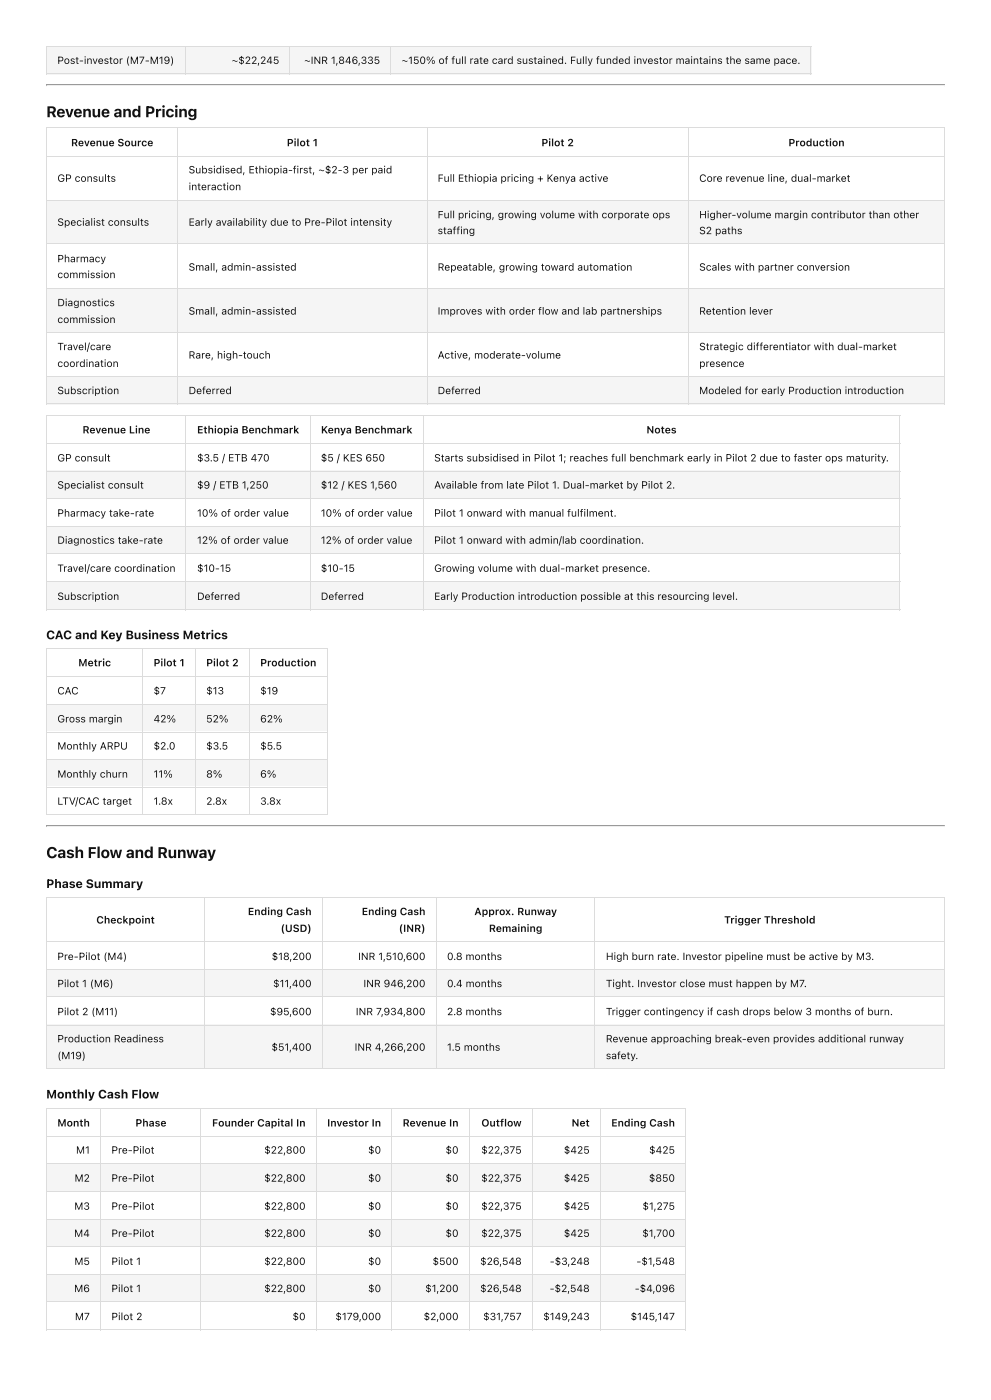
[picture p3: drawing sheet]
<svg xmlns="http://www.w3.org/2000/svg" width="210mm" height="297mm" viewBox="0 0 210 297" stroke-linecap="round" stroke-linejoin="round" font-family="sans-serif">
<defs><g id="words">
<g font-size="3.3" fill="#111">
<text x="9.8" y="24.9">Revenue and Pricing</text>
<text x="9.8" y="182">Cash Flow and Runway</text>
</g>
<g font-size="2.6" fill="#111">
<text x="9.8" y="135.6">CAC and Key Business Metrics</text>
<text x="9.8" y="188.4">Phase Summary</text>
<text x="9.8" y="233">Monthly Cash Flow</text>
</g>
<g font-size="2.2" fill="#111">
<text x="12.2" y="13.6">Post-investor (M7-M19)</text>
<text x="49.2" y="13.6">~$22,245</text>
<text x="64.5" y="13.6">~INR 1,846,335</text>
<text x="85.2" y="13.6">~150% of full rate card sustained. Fully funded investor maintains the same pace.</text>
<text x="15.1" y="31">Revenue Source</text>
<text x="60.8" y="31">Pilot 1</text>
<text x="114.9" y="31">Pilot 2</text>
<text x="167.3" y="31">Production</text>
<text x="12.2" y="38.6">GP consults</text>
<text x="40" y="36.8">Subsidised, Ethiopia-first, ~$2-3 per paid</text>
<text x="40" y="40.3">interaction</text>
<text x="92.8" y="38.6">Full Ethiopia pricing + Kenya active</text>
<text x="148.3" y="38.6">Core revenue line, dual-market</text>
<text x="12.2" y="47.9">Specialist consults</text>
<text x="40" y="47.9">Early availability due to Pre-Pilot intensity</text>
<text x="92.8" y="46.3">Full pricing, growing volume with corporate ops</text>
<text x="148.3" y="46.3">Higher-volume margin contributor than other</text>
<text x="92.8" y="49.7">staffing</text>
<text x="148.3" y="49.7">S2 paths</text>
<text x="12.2" y="55.6">Pharmacy</text>
<text x="12.2" y="59">commission</text>
<text x="40" y="57.4">Small, admin-assisted</text>
<text x="92.8" y="57.4">Repeatable, growing toward automation</text>
<text x="148.3" y="57.4">Scales with partner conversion</text>
<text x="12.2" y="65">Diagnostics</text>
<text x="12.2" y="68.5">commission</text>
<text x="40" y="66.7">Small, admin-assisted</text>
<text x="92.8" y="66.7">Improves with order flow and lab partnerships</text>
<text x="148.3" y="66.7">Retention lever</text>
<text x="12.2" y="74.3">Travel/care</text>
<text x="12.2" y="77.9">coordination</text>
<text x="40" y="76.1">Rare, high-touch</text>
<text x="92.8" y="76.1">Active, moderate-volume</text>
<text x="148.3" y="74.3">Strategic differentiator with dual-market</text>
<text x="148.3" y="77.9">presence</text>
<text x="12.2" y="83.6">Subscription</text>
<text x="40" y="83.6">Deferred</text>
<text x="92.8" y="83.6">Deferred</text>
<text x="148.3" y="83.6">Modeled for early Production introduction</text>
<text x="17.5" y="91.9">Revenue Line</text>
<text x="41.8" y="91.9">Ethiopia Benchmark</text>
<text x="68.1" y="91.9">Kenya Benchmark</text>
<text x="137.1" y="91.9">Notes</text>
<text x="12.2" y="97.9">GP consult</text>
<text x="41.8" y="97.9">$3.5 / ETB 470</text>
<text x="68.1" y="97.9">$5 / KES 650</text>
<text x="92.1" y="97.9">Starts subsidised in Pilot 1; reaches full benchmark early in Pilot 2 due to faster ops maturity.</text>
<text x="12.2" y="103.7">Specialist consult</text>
<text x="41.8" y="103.7">$9 / ETB 1,250</text>
<text x="68.1" y="103.7">$12 / KES 1,560</text>
<text x="92.1" y="103.7">Available from late Pilot 1. Dual-market by Pilot 2.</text>
<text x="12.2" y="109.6">Pharmacy take-rate</text>
<text x="41.8" y="109.6">10% of order value</text>
<text x="68.1" y="109.6">10% of order value</text>
<text x="92.1" y="109.6">Pilot 1 onward with manual fulfilment.</text>
<text x="12.2" y="115.4">Diagnostics take-rate</text>
<text x="41.8" y="115.4">12% of order value</text>
<text x="68.1" y="115.4">12% of order value</text>
<text x="92.1" y="115.4">Pilot 1 onward with admin/lab coordination.</text>
<text x="12.2" y="121.3">Travel/care coordination</text>
<text x="41.8" y="121.3">$10-15</text>
<text x="68.1" y="121.3">$10-15</text>
<text x="92.1" y="121.3">Growing volume with dual-market presence.</text>
<text x="12.2" y="127.3">Subscription</text>
<text x="41.8" y="127.3">Deferred</text>
<text x="68.1" y="127.3">Deferred</text>
<text x="92.1" y="127.3">Early Production introduction possible at this resourcing level.</text>
<text x="16.6" y="141.4">Metric</text>
<text x="32.6" y="141.4">Pilot 1</text>
<text x="43.7" y="141.4">Pilot 2</text>
<text x="55.2" y="141.4">Production</text>
<text x="12.2" y="147.3">CAC</text>
<text x="32.6" y="147.3">$7</text>
<text x="43.7" y="147.3">$13</text>
<text x="55.2" y="147.3">$19</text>
<text x="12.2" y="153.3">Gross margin</text>
<text x="32.6" y="153.3">42%</text>
<text x="43.7" y="153.3">52%</text>
<text x="55.2" y="153.3">62%</text>
<text x="12.2" y="159">Monthly ARPU</text>
<text x="32.6" y="159">$2.0</text>
<text x="43.7" y="159">$3.5</text>
<text x="55.2" y="159">$5.5</text>
<text x="12.2" y="165">Monthly churn</text>
<text x="32.6" y="165">11%</text>
<text x="43.7" y="165">8%</text>
<text x="55.2" y="165">6%</text>
<text x="12.2" y="170.7">LTV/CAC target</text>
<text x="32.6" y="170.7">1.8x</text>
<text x="43.7" y="170.7">2.8x</text>
<text x="55.2" y="170.7">3.8x</text>
<text x="20.4" y="195.9">Checkpoint</text>
<text x="52.6" y="194.1">Ending Cash</text>
<text x="59.5" y="197.7">(USD)</text>
<text x="76.7" y="194.1">Ending Cash</text>
<text x="84.6" y="197.7">(INR)</text>
<text x="100.6" y="194.1">Approx. Runway</text>
<text x="103.7" y="197.7">Remaining</text>
<text x="153.6" y="195.9">Trigger Threshold</text>
<text x="12.2" y="203.7">Pre-Pilot (M4)</text>
<text x="57.6" y="203.7">$18,200</text>
<text x="76" y="203.7">INR 1,510,600</text>
<text x="94.8" y="203.7">0.8 months</text>
<text x="128.5" y="203.7">High burn rate. Investor pipeline must be active by M3.</text>
<text x="12.2" y="209.4">Pilot 1 (M6)</text>
<text x="57.9" y="209.4">$11,400</text>
<text x="77.1" y="209.4">INR 946,200</text>
<text x="94.8" y="209.4">0.4 months</text>
<text x="128.5" y="209.4">Tight. Investor close must happen by M7.</text>
<text x="12.2" y="215.4">Pilot 2 (M11)</text>
<text x="57.3" y="215.4">$95,600</text>
<text x="75.5" y="215.4">INR 7,934,800</text>
<text x="94.8" y="215.4">2.8 months</text>
<text x="128.5" y="215.4">Trigger contingency if cash drops below 3 months of burn.</text>
<text x="12.2" y="221.1">Production Readiness</text>
<text x="128.5" y="221.1">Revenue approaching break-even provides additional runway</text>
<text x="12.2" y="224.7">(M19)</text>
<text x="57.6" y="222.9">$51,400</text>
<text x="75.2" y="222.9">INR 4,266,200</text>
<text x="94.8" y="222.9">1.5 months</text>
<text x="128.5" y="224.7">safety.</text>
<text x="12.2" y="239">Month</text>
<text x="28.7" y="239">Phase</text>
<text x="45" y="239">Founder Capital In</text>
<text x="69.4" y="239">Investor In</text>
<text x="85.4" y="239">Revenue In</text>
<text x="102.1" y="239">Outflow</text>
<text x="121.3" y="239">Net</text>
<text x="129.7" y="239">Ending Cash</text>
<text x="16.1" y="244.7">M1</text>
<text x="23.6" y="244.7">Pre-Pilot</text>
<text x="56" y="244.7">$22,800</text>
<text x="78.1" y="244.7">$0</text>
<text x="94.5" y="244.7">$0</text>
<text x="102.1" y="244.7">$22,375</text>
<text x="119.6" y="244.7">$425</text>
<text x="137.7" y="244.7">$425</text>
<text x="15.8" y="250.7">M2</text>
<text x="23.6" y="250.7">Pre-Pilot</text>
<text x="56" y="250.7">$22,800</text>
<text x="78.1" y="250.7">$0</text>
<text x="94.5" y="250.7">$0</text>
<text x="102.1" y="250.7">$22,375</text>
<text x="119.6" y="250.7">$425</text>
<text x="137.6" y="250.7">$850</text>
<text x="15.8" y="256.6">M3</text>
<text x="23.6" y="256.6">Pre-Pilot</text>
<text x="56" y="256.6">$22,800</text>
<text x="78.1" y="256.6">$0</text>
<text x="94.5" y="256.6">$0</text>
<text x="102.1" y="256.6">$22,375</text>
<text x="119.6" y="256.6">$425</text>
<text x="136.3" y="256.6">$1,275</text>
<text x="15.7" y="262.4">M4</text>
<text x="23.6" y="262.4">Pre-Pilot</text>
<text x="56" y="262.4">$22,800</text>
<text x="78.1" y="262.4">$0</text>
<text x="94.5" y="262.4">$0</text>
<text x="102.1" y="262.4">$22,375</text>
<text x="119.6" y="262.4">$425</text>
<text x="136.2" y="262.4">$1,700</text>
<text x="15.8" y="268.4">M5</text>
<text x="23.6" y="268.4">Pilot 1</text>
<text x="56" y="268.4">$22,800</text>
<text x="78.1" y="268.4">$0</text>
<text x="91.8" y="268.4">$500</text>
<text x="101.8" y="268.4">$26,548</text>
<text x="116.6" y="268.4">-$3,248</text>
<text x="135" y="268.4">-$1,548</text>
<text x="15.7" y="274.1">M6</text>
<text x="23.6" y="274.1">Pilot 1</text>
<text x="56" y="274.1">$22,800</text>
<text x="78.1" y="274.1">$0</text>
<text x="90.2" y="274.1">$1,200</text>
<text x="101.8" y="274.1">$26,548</text>
<text x="116.6" y="274.1">-$2,548</text>
<text x="134.7" y="274.1">-$4,096</text>
<text x="15.9" y="280.1">M7</text>
<text x="23.6" y="280.1">Pilot 2</text>
<text x="62.1" y="280.1">$0</text>
<text x="71.2" y="280.1">$179,000</text>
<text x="89.9" y="280.1">$2,000</text>
<text x="102.5" y="280.1">$31,757</text>
<text x="115.2" y="280.1">$149,243</text>
<text x="133.8" y="280.1">$145,147</text>
</g>
</g></defs>
<g fill="#f5f5f5">
<path d="M10 9.8h29.2v5.9h-29.2z"/>
<path d="M39.2 9.8h22.4v5.9h-22.4z"/>
<path d="M61.6 9.8h21.4v5.9h-21.4z"/>
<path d="M83 9.8h89.1v5.9h-89.1z"/>
</g>
<path d="M9.8 9.9h162.3M9.8 15.6h162.3M9.9 9.8v5.9M39.3 9.8v5.9M61.5 9.8v5.9M82.9 9.8v5.9M172 9.8v5.9" fill="none" stroke="#dcdcdc" stroke-width=".21"/>
<path d="M9.8 18h190.5" fill="none" stroke="#9a9a9a" stroke-width=".21"/>
<path d="M9.8 18.2h190.5" fill="none" stroke="#eee" stroke-width=".21"/>
<path d="M200.3 17.9v.4z" fill="#eee"/>
<path d="M9.8 17.9h.2l-.2 .4z" fill="#9a9a9a"/>
<g fill="#fff">
<path d="M10 27.3h27.8v5.7h-27.8z"/>
<path d="M37.8 27.3h52.8v5.7h-52.8z"/>
<path d="M90.6 27.3h55.5v5.7h-55.5z"/>
<path d="M146.1 27.3h54.2v5.7h-54.2z"/>
<path d="M10 33h27.8v9.5h-27.8z"/>
<path d="M37.8 33h52.8v9.5h-52.8z"/>
<path d="M90.6 33h55.5v9.5h-55.5z"/>
<path d="M146.1 33h54.2v9.5h-54.2z"/>
</g>
<g fill="#f5f5f5">
<path d="M10 42.5h27.8v9.4h-27.8z"/>
<path d="M37.8 42.5h52.8v9.4h-52.8z"/>
<path d="M90.6 42.5h55.5v9.4h-55.5z"/>
<path d="M146.1 42.5h54.2v9.4h-54.2z"/>
</g>
<g fill="#fff">
<path d="M10 51.9h27.8v9.3h-27.8z"/>
<path d="M37.8 51.9h52.8v9.3h-52.8z"/>
<path d="M90.6 51.9h55.5v9.3h-55.5z"/>
<path d="M146.1 51.9h54.2v9.3h-54.2z"/>
</g>
<g fill="#f5f5f5">
<path d="M10 61.2h27.8v9.3h-27.8z"/>
<path d="M37.8 61.2h52.8v9.3h-52.8z"/>
<path d="M90.6 61.2h55.5v9.3h-55.5z"/>
<path d="M146.1 61.2h54.2v9.3h-54.2z"/>
</g>
<g fill="#fff">
<path d="M10 70.5h27.8v9.3h-27.8z"/>
<path d="M37.8 70.5h52.8v9.3h-52.8z"/>
<path d="M90.6 70.5h55.5v9.3h-55.5z"/>
<path d="M146.1 70.5h54.2v9.3h-54.2z"/>
</g>
<g fill="#f5f5f5">
<path d="M10 79.8h27.8v6h-27.8z"/>
<path d="M37.8 79.8h52.8v6h-52.8z"/>
<path d="M90.6 79.8h55.5v6h-55.5z"/>
<path d="M146.1 79.8h54.2v6h-54.2z"/>
</g>
<g fill="none" stroke="#dcdcdc" stroke-width=".21">
<path d="M9.8 27.2h190.5M9.8 33.1h190.5M9.9 27.1v58.7M37.7 27.1v58.7M90.7 27.1v58.7M146 27.1v58.7M200.3 27.1v58.7M9.8 42.4h190.5M9.8 51.8h190.5M9.8 61.3h190.5M9.8 70.6h190.5M9.8 79.9h190.5"/>
<path d="M9.8 85.7h190.5"/>
</g>
<g fill="#fff">
<path d="M10 88.2h29.6v5.9h-29.6z"/>
<path d="M39.6 88.2h26.1v5.9h-26.1z"/>
<path d="M65.7 88.2h24.1v5.9h-24.1z"/>
<path d="M89.8 88.2h101v5.9h-101z"/>
<path d="M10 94.1h29.6v5.8h-29.6z"/>
<path d="M39.6 94.1h26.1v5.8h-26.1z"/>
<path d="M65.7 94.1h24.1v5.8h-24.1z"/>
<path d="M89.8 94.1h101v5.8h-101z"/>
</g>
<g fill="#f5f5f5">
<path d="M10 99.9h29.6v5.9h-29.6z"/>
<path d="M39.6 99.9h26.1v5.9h-26.1z"/>
<path d="M65.7 99.9h24.1v5.9h-24.1z"/>
<path d="M89.8 99.9h101v5.9h-101z"/>
</g>
<g fill="#fff">
<path d="M10 105.8h29.6v5.8h-29.6z"/>
<path d="M39.6 105.8h26.1v5.8h-26.1z"/>
<path d="M65.7 105.8h24.1v5.8h-24.1z"/>
<path d="M89.8 105.8h101v5.8h-101z"/>
</g>
<g fill="#f5f5f5">
<path d="M10 111.6h29.6v5.9h-29.6z"/>
<path d="M39.6 111.6h26.1v5.9h-26.1z"/>
<path d="M65.7 111.6h24.1v5.9h-24.1z"/>
<path d="M89.8 111.6h101v5.9h-101z"/>
</g>
<g fill="#fff">
<path d="M10 117.5h29.6v6h-29.6z"/>
<path d="M39.6 117.5h26.1v6h-26.1z"/>
<path d="M65.7 117.5h24.1v6h-24.1z"/>
<path d="M89.8 117.5h101v6h-101z"/>
</g>
<g fill="#f5f5f5">
<path d="M10 123.5h29.6v5.7h-29.6z"/>
<path d="M39.6 123.5h26.1v5.7h-26.1z"/>
<path d="M65.7 123.5h24.1v5.7h-24.1z"/>
<path d="M89.8 123.5h101v5.7h-101z"/>
</g>
<g fill="none" stroke="#dcdcdc" stroke-width=".21">
<path d="M9.8 88.1h181.2M9.8 94h181.2M9.8 100h181.2M9.9 88v41.4M39.5 88v41.4M65.8 88v41.4M89.9 88v41.4M190.9 88v41.4M9.8 105.7h181.2M9.8 111.7h181.2M9.8 117.4h181.2M9.8 123.4h181.2"/>
<path d="M9.8 129.3h181.2"/>
</g>
<g fill="#fff">
<path d="M10 137.6h20.2v5.9h-20.2z"/>
<path d="M30.2 137.6h11.3v5.9h-11.3z"/>
<path d="M41.5 137.6h11.4v5.9h-11.4z"/>
<path d="M52.9 137.6h16.4v5.9h-16.4z"/>
<path d="M10 143.5h20.2v6h-20.2z"/>
<path d="M30.2 143.5h11.3v6h-11.3z"/>
<path d="M41.5 143.5h11.4v6h-11.4z"/>
<path d="M52.9 143.5h16.4v6h-16.4z"/>
</g>
<g fill="#f5f5f5">
<path d="M10 149.5h20.2v5.7h-20.2z"/>
<path d="M30.2 149.5h11.3v5.7h-11.3z"/>
<path d="M41.5 149.5h11.4v5.7h-11.4z"/>
<path d="M52.9 149.5h16.4v5.7h-16.4z"/>
</g>
<g fill="#fff">
<path d="M10 155.2h20.2v6h-20.2z"/>
<path d="M30.2 155.2h11.3v6h-11.3z"/>
<path d="M41.5 155.2h11.4v6h-11.4z"/>
<path d="M52.9 155.2h16.4v6h-16.4z"/>
</g>
<g fill="#f5f5f5">
<path d="M10 161.2h20.2v5.8h-20.2z"/>
<path d="M30.2 161.2h11.3v5.8h-11.3z"/>
<path d="M41.5 161.2h11.4v5.8h-11.4z"/>
<path d="M52.9 161.2h16.4v5.8h-16.4z"/>
</g>
<g fill="#fff">
<path d="M10 167h20.2v5.9h-20.2z"/>
<path d="M30.2 167h11.3v5.9h-11.3z"/>
<path d="M41.5 167h11.4v5.9h-11.4z"/>
<path d="M52.9 167h16.4v5.9h-16.4z"/>
</g>
<path d="M9.8 137.7h59.7M9.9 137.6v35.3M30.3 137.6v35.3M41.4 137.6v35.3M52.9 137.6v35.3M69.4 137.6v35.3M9.8 143.4h59.7M9.8 149.4h59.7M9.8 155.3h59.7M9.8 161.1h59.7M9.8 167.1h59.7M9.8 172.8h59.7" fill="none" stroke="#dcdcdc" stroke-width=".21"/>
<path d="M9.8 175.2h190.5" fill="none" stroke="#9a9a9a" stroke-width=".21"/>
<path d="M9.8 175.4h190.5" fill="none" stroke="#eee" stroke-width=".21"/>
<path d="M200.3 175.1v.4z" fill="#eee"/>
<path d="M9.8 175.1h.2l-.2 .4z" fill="#9a9a9a"/>
<g fill="#fff">
<path d="M10 190.4h33.3v9.5h-33.3z"/>
<path d="M43.3 190.4h25v9.5h-25z"/>
<path d="M68.3 190.4h24.2v9.5h-24.2z"/>
<path d="M92.5 190.4h33.8v9.5h-33.8z"/>
<path d="M126.3 190.4h74v9.5h-74z"/>
<path d="M10 199.9h33.3v5.7h-33.3z"/>
<path d="M43.3 199.9h25v5.7h-25z"/>
<path d="M68.3 199.9h24.2v5.7h-24.2z"/>
<path d="M92.5 199.9h33.8v5.7h-33.8z"/>
<path d="M126.3 199.9h74v5.7h-74z"/>
</g>
<g fill="#f5f5f5">
<path d="M10 205.6h33.3v6h-33.3z"/>
<path d="M43.3 205.6h25v6h-25z"/>
<path d="M68.3 205.6h24.2v6h-24.2z"/>
<path d="M92.5 205.6h33.8v6h-33.8z"/>
<path d="M126.3 205.6h74v6h-74z"/>
</g>
<g fill="#fff">
<path d="M10 211.6h33.3v5.8h-33.3z"/>
<path d="M43.3 211.6h25v5.8h-25z"/>
<path d="M68.3 211.6h24.2v5.8h-24.2z"/>
<path d="M92.5 211.6h33.8v5.8h-33.8z"/>
<path d="M126.3 211.6h74v5.8h-74z"/>
</g>
<g fill="#f5f5f5">
<path d="M10 217.4h33.3v9.5h-33.3z"/>
<path d="M43.3 217.4h25v9.5h-25z"/>
<path d="M68.3 217.4h24.2v9.5h-24.2z"/>
<path d="M92.5 217.4h33.8v9.5h-33.8z"/>
<path d="M126.3 217.4h74v9.5h-74z"/>
</g>
<path d="M9.8 190.5h190.5M9.8 199.8h190.5M9.9 190.4v36.5M43.4 190.4v36.5M68.4 190.4v36.5M92.6 190.4v36.5M126.2 190.4v36.5M200.3 190.4v36.5M9.8 205.7h190.5M9.8 211.5h190.5M9.8 217.5h190.5M9.8 226.8h190.5" fill="none" stroke="#dcdcdc" stroke-width=".21"/>
<g fill="#fff">
<path d="M10 235.2h11.3v5.8h-11.3z"/>
<path d="M21.3 235.2h21.4v5.8h-21.4z"/>
<path d="M42.7 235.2h24.4v5.8h-24.4z"/>
<path d="M67.1 235.2h16.1v5.8h-16.1z"/>
<path d="M83.2 235.2h16.3v5.8h-16.3z"/>
<path d="M99.5 235.2h13.5v5.8h-13.5z"/>
<path d="M113 235.2h14.5v5.8h-14.5z"/>
<path d="M127.5 235.2h18v5.8h-18z"/>
<path d="M10 241h11.3v5.9h-11.3z"/>
<path d="M21.3 241h21.4v5.9h-21.4z"/>
<path d="M42.7 241h24.4v5.9h-24.4z"/>
<path d="M67.1 241h16.1v5.9h-16.1z"/>
<path d="M83.2 241h16.3v5.9h-16.3z"/>
<path d="M99.5 241h13.5v5.9h-13.5z"/>
<path d="M113 241h14.5v5.9h-14.5z"/>
<path d="M127.5 241h18v5.9h-18z"/>
</g>
<g fill="#f5f5f5">
<path d="M10 246.9h11.3v6h-11.3z"/>
<path d="M21.3 246.9h21.4v6h-21.4z"/>
<path d="M42.7 246.9h24.4v6h-24.4z"/>
<path d="M67.1 246.9h16.1v6h-16.1z"/>
<path d="M83.2 246.9h16.3v6h-16.3z"/>
<path d="M99.5 246.9h13.5v6h-13.5z"/>
<path d="M113 246.9h14.5v6h-14.5z"/>
<path d="M127.5 246.9h18v6h-18z"/>
</g>
<g fill="#fff">
<path d="M10 252.9h11.3v5.7h-11.3z"/>
<path d="M21.3 252.9h21.4v5.7h-21.4z"/>
<path d="M42.7 252.9h24.4v5.7h-24.4z"/>
<path d="M67.1 252.9h16.1v5.7h-16.1z"/>
<path d="M83.2 252.9h16.3v5.7h-16.3z"/>
<path d="M99.5 252.9h13.5v5.7h-13.5z"/>
<path d="M113 252.9h14.5v5.7h-14.5z"/>
<path d="M127.5 252.9h18v5.7h-18z"/>
</g>
<g fill="#f5f5f5">
<path d="M10 258.6h11.3v6h-11.3z"/>
<path d="M21.3 258.6h21.4v6h-21.4z"/>
<path d="M42.7 258.6h24.4v6h-24.4z"/>
<path d="M67.1 258.6h16.1v6h-16.1z"/>
<path d="M83.2 258.6h16.3v6h-16.3z"/>
<path d="M99.5 258.6h13.5v6h-13.5z"/>
<path d="M113 258.6h14.5v6h-14.5z"/>
<path d="M127.5 258.6h18v6h-18z"/>
</g>
<g fill="#fff">
<path d="M10 264.6h11.3v5.7h-11.3z"/>
<path d="M21.3 264.6h21.4v5.7h-21.4z"/>
<path d="M42.7 264.6h24.4v5.7h-24.4z"/>
<path d="M67.1 264.6h16.1v5.7h-16.1z"/>
<path d="M83.2 264.6h16.3v5.7h-16.3z"/>
<path d="M99.5 264.6h13.5v5.7h-13.5z"/>
<path d="M113 264.6h14.5v5.7h-14.5z"/>
<path d="M127.5 264.6h18v5.7h-18z"/>
</g>
<g fill="#f5f5f5">
<path d="M10 270.3h11.3v6h-11.3z"/>
<path d="M21.3 270.3h21.4v6h-21.4z"/>
<path d="M42.7 270.3h24.4v6h-24.4z"/>
<path d="M67.1 270.3h16.1v6h-16.1z"/>
<path d="M83.2 270.3h16.3v6h-16.3z"/>
<path d="M99.5 270.3h13.5v6h-13.5z"/>
<path d="M113 270.3h14.5v6h-14.5z"/>
<path d="M127.5 270.3h18v6h-18z"/>
</g>
<g fill="#fff">
<path d="M10 276.3h11.3v5.9h-11.3z"/>
<path d="M21.3 276.3h21.4v5.9h-21.4z"/>
<path d="M42.7 276.3h24.4v5.9h-24.4z"/>
<path d="M67.1 276.3h16.1v5.9h-16.1z"/>
<path d="M83.2 276.3h16.3v5.9h-16.3z"/>
<path d="M99.5 276.3h13.5v5.9h-13.5z"/>
<path d="M113 276.3h14.5v5.9h-14.5z"/>
<path d="M127.5 276.3h18v5.9h-18z"/>
</g>
<g fill="none" stroke="#dcdcdc" stroke-width=".21">
<path d="M9.8 235.1h135.7M9.9 235v47.2M21.4 235v47.2M42.6 235v47.2M67 235v47.2M83.1 235v47.2M99.6 235v47.2M112.9 235v47.2M127.4 235v47.2M145.4 235v47.2M9.8 241.1h135.7M9.8 246.8h135.7"/>
<path d="M9.8 252.8h135.7M9.8 258.7h135.7M9.8 264.5h135.7M9.8 270.4h135.7M9.8 276.2h135.7M9.8 282.1h135.7"/>
</g>
<use href="#words"/>
</svg>
